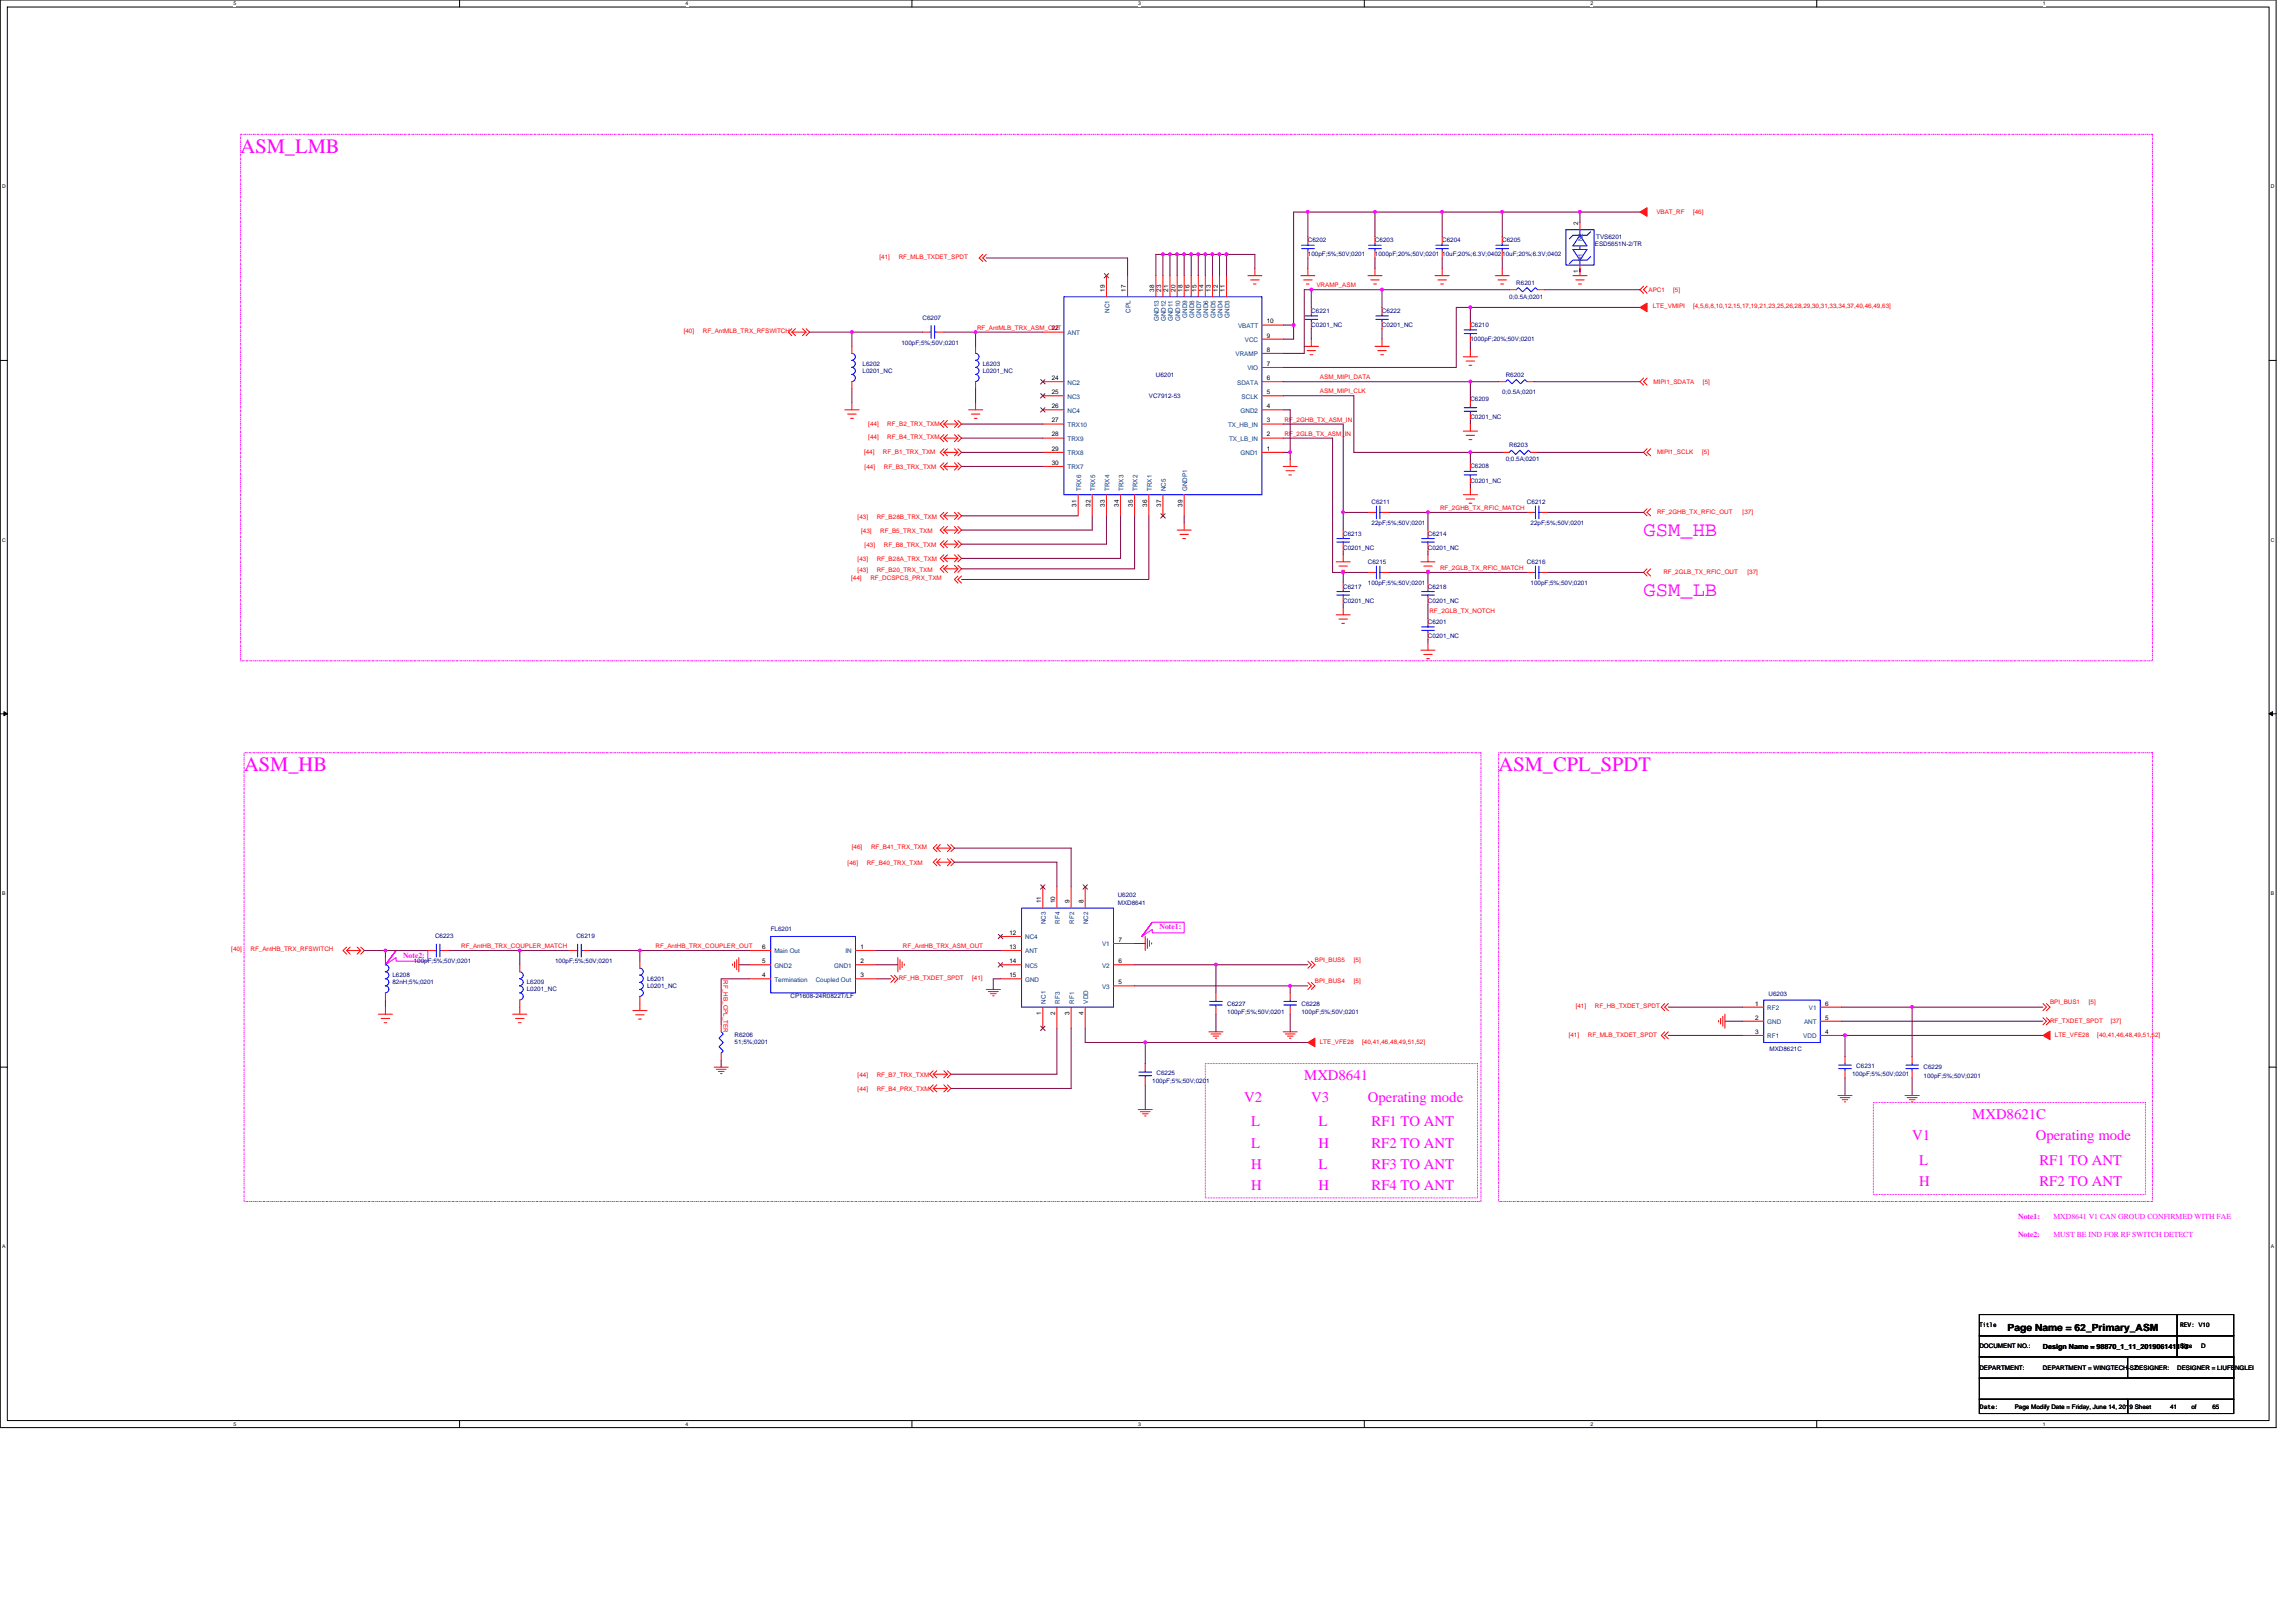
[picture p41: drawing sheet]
<svg xmlns="http://www.w3.org/2000/svg" width="297mm" height="210mm" viewBox="0 0 297 210" stroke-linecap="round" stroke-linejoin="round" font-family="sans-serif">
<defs><g id="words">
<g font-size="2.6" fill="#f0f">
<text x="31.1" y="19.7">ASM_LMB</text>
<text x="212.6" y="69.3">GSM_HB</text>
<text x="212.6" y="77.1">GSM_LB</text>
<text x="31.6" y="99.8">ASM_HB</text>
<text x="193.9" y="99.8">ASM_CPL_SPDT</text>
</g>
<g font-size="1.9" fill="#f0f">
<text x="161" y="142.5">V2</text>
<text x="168.7" y="139.8">MXD8641</text>
<text x="169.6" y="142.5">V3</text>
<text x="177" y="142.5">Operating mode</text>
<text x="161.9" y="148.5">L</text>
<text x="161.9" y="145.7">L</text>
<text x="170.6" y="148.5">H</text>
<text x="170.6" y="145.7">L</text>
<text x="177.4" y="148.5">RF2 TO ANT</text>
<text x="177.4" y="145.7">RF1 TO ANT</text>
<text x="247.4" y="147.6">V1</text>
<text x="255.2" y="144.8">MXD8621C</text>
<text x="263.4" y="147.6">Operating mode</text>
<text x="161.9" y="151.2">H</text>
<text x="161.9" y="154">H</text>
<text x="170.6" y="154">H</text>
<text x="170.6" y="151.2">L</text>
<text x="177.4" y="151.2">RF3 TO ANT</text>
<text x="177.4" y="154">RF4 TO ANT</text>
<text x="248.3" y="150.7">L</text>
<text x="248.3" y="153.5">H</text>
<text x="263.8" y="150.7">RF1 TO ANT</text>
<text x="263.8" y="153.5">RF2 TO ANT</text>
</g>
<text font-size="1.3" x="259.7" y="172.2">Page Name = 62_Primary_ASM</text>
<g font-size="1" fill="#f0f">
<text x="52.2" y="123.9">Note2:</text>
<text x="150" y="120.2">Note1:</text>
<text x="261.1" y="160">Note2:</text>
<text x="261.1" y="157.7">Note1:</text>
<text x="265.7" y="160">MUST BE IND FOR RF SWITCH DETECT</text>
<text x="265.7" y="157.7">MXD8641 V1 CAN GROUD CONFIRMED WITH FAE</text>
</g>
<text font-size=".9" x="264.3" y="174.6">Design Name = 98870_1_11_201906141113</text>
<g font-size=".8">
<text x="204.2" y="29.1" transform="rotate(-90 204.2 29.1)">2</text>
<text x="204.2" y="35.4" transform="rotate(-90 204.2 35.4)">1</text>
<text x="142.9" y="37.8" transform="rotate(-90 142.9 37.8)">19</text>
<text x="145.7" y="37.8" transform="rotate(-90 145.7 37.8)">17</text>
<text x="149.3" y="37.8" transform="rotate(-90 149.3 37.8)">38</text>
<text x="150.2" y="37.8" transform="rotate(-90 150.2 37.8)">23</text>
<text x="151.1" y="37.8" transform="rotate(-90 151.1 37.8)">21</text>
<text x="152.1" y="37.8" transform="rotate(-90 152.1 37.8)">20</text>
<text x="153" y="37.8" transform="rotate(-90 153 37.8)">18</text>
<text x="153.9" y="37.8" transform="rotate(-90 153.9 37.8)">16</text>
<text x="154.8" y="37.8" transform="rotate(-90 154.8 37.8)">15</text>
<text x="155.7" y="37.8" transform="rotate(-90 155.7 37.8)">14</text>
<text x="156.7" y="37.8" transform="rotate(-90 156.7 37.8)">13</text>
<text x="157.6" y="37.8" transform="rotate(-90 157.6 37.8)">12</text>
<text x="158.5" y="37.8" transform="rotate(-90 158.5 37.8)">11</text>
<text x="163.9" y="41.8">10</text>
<text x="136.1" y="42.8">22</text>
<text x="163.9" y="45.5">8</text>
<text x="163.9" y="43.7">9</text>
<text x="163.9" y="47.3">7</text>
<text x="136.1" y="49.2">24</text>
<text x="136.1" y="51">25</text>
<text x="136.1" y="52.8">26</text>
<text x="163.9" y="52.8">4</text>
<text x="163.9" y="49.2">6</text>
<text x="163.9" y="51">5</text>
<text x="136.1" y="54.7">27</text>
<text x="136.1" y="56.5">28</text>
<text x="136.1" y="58.3">29</text>
<text x="163.9" y="58.3">1</text>
<text x="163.9" y="56.5">2</text>
<text x="163.9" y="54.7">3</text>
<text x="136.1" y="60.1">30</text>
<text x="139.3" y="65.5" transform="rotate(-90 139.3 65.5)">31</text>
<text x="141.1" y="65.5" transform="rotate(-90 141.1 65.5)">32</text>
<text x="142.9" y="65.5" transform="rotate(-90 142.9 65.5)">33</text>
<text x="144.8" y="65.5" transform="rotate(-90 144.8 65.5)">34</text>
<text x="146.6" y="65.5" transform="rotate(-90 146.6 65.5)">35</text>
<text x="148.4" y="65.5" transform="rotate(-90 148.4 65.5)">36</text>
<text x="150.2" y="65.5" transform="rotate(-90 150.2 65.5)">37</text>
<text x="153" y="65.5" transform="rotate(-90 153 65.5)">39</text>
<text x="134.7" y="116.9" transform="rotate(-90 134.7 116.9)">11</text>
<text x="136.5" y="116.9" transform="rotate(-90 136.5 116.9)">10</text>
<text x="138.4" y="116.9" transform="rotate(-90 138.4 116.9)">9</text>
<text x="140.2" y="116.9" transform="rotate(-90 140.2 116.9)">8</text>
<text x="98.6" y="124.6">5</text>
<text x="98.6" y="122.8">6</text>
<text x="111.3" y="122.8">1</text>
<text x="111.3" y="124.6">2</text>
<text x="130.6" y="120.9">12</text>
<text x="130.6" y="122.8">13</text>
<text x="130.6" y="124.6">14</text>
<text x="144.7" y="124.6">6</text>
<text x="144.7" y="121.9">7</text>
<text x="98.6" y="126.4">4</text>
<text x="111.3" y="126.4">3</text>
<text x="130.6" y="126.4">15</text>
<text x="134.7" y="131.4" transform="rotate(-90 134.7 131.4)">1</text>
<text x="136.5" y="131.4" transform="rotate(-90 136.5 131.4)">2</text>
<text x="138.4" y="131.4" transform="rotate(-90 138.4 131.4)">3</text>
<text x="140.2" y="131.4" transform="rotate(-90 140.2 131.4)">4</text>
<text x="144.7" y="127.3">5</text>
<text x="227.1" y="130.1">1</text>
<text x="227.1" y="131.9">2</text>
<text x="236.1" y="131.9">5</text>
<text x="236.1" y="130.1">6</text>
<text x="227.1" y="133.8">3</text>
<text x="236.1" y="133.8">4</text>
<text x="256.1" y="171.7">Title</text>
<text x="282" y="171.7">REV: V10</text>
<text x="256.1" y="174.5">DOCUMENT NO.:</text>
<text x="256.1" y="177.2">DEPARTMENT:</text>
<text x="264.3" y="177.2">DEPARTMENT = WINGTECH-SZ</text>
<text x="276.2" y="177.2">DESIGNER:</text>
<text x="281.7" y="177.2">DESIGNER = LIUFENGLEI</text>
<text x="282" y="174.5">Size</text>
<text x="284.8" y="174.5">D</text>
<text x="256.2" y="182.4">Date:</text>
<text x="260.6" y="182.3">Page Modify Date = Friday, June 14, 2019 Sheet</text>
<text x="280.8" y="182.3">41</text>
<text x="283.5" y="182.3">of</text>
<text x="286.2" y="182.3">65</text>
</g>
<g font-size=".8" fill="#f00">
<text x="214.3" y="27.7">VBAT_RF</text>
<text x="219" y="27.7">[46]</text>
<text x="113.8" y="33.5">[41]</text>
<text x="116.3" y="33.5">RF_MLB_TXDET_SPDT</text>
<text x="170.3" y="37.2">VRAMP_ASM</text>
<text x="213.3" y="37.7">APC1</text>
<text x="213.8" y="39.9">LTE_VMIPI</text>
<text x="216.5" y="37.7">[5]</text>
<text x="219" y="39.9">[4,5,6,8,10,12,15,17,19,21,23,25,26,28,29,30,31,33,34,37,40,46,49,63]</text>
<text x="88.5" y="43.1">[40]</text>
<text x="90.9" y="43.1">RF_AntMLB_TRX_RFSWITCH</text>
<text x="126.4" y="42.7">RF_AntMLB_TRX_ASM_OUT</text>
<text x="170.8" y="49.1">ASM_MIPI_DATA</text>
<text x="170.8" y="50.9">ASM_MIPI_CLK</text>
<text x="213.9" y="49.6">MIPI1_SDATA</text>
<text x="220.3" y="49.6">[5]</text>
<text x="111.8" y="58.7">[44]</text>
<text x="112.3" y="55.1">[44]</text>
<text x="112.3" y="56.9">[44]</text>
<text x="114.2" y="58.7">RF_B1_TRX_TXM</text>
<text x="114.8" y="55.1">RF_B2_TRX_TXM</text>
<text x="114.8" y="56.9">RF_B4_TRX_TXM</text>
<text x="166.2" y="54.6">RF_2GHB_TX_ASM_IN</text>
<text x="166.2" y="56.4">RF_2GLB_TX_ASM_IN</text>
<text x="214.4" y="58.8">MIPI1_SCLK</text>
<text x="220.2" y="58.8">[5]</text>
<text x="111.9" y="60.7">[44]</text>
<text x="114.3" y="60.7">RF_B3_TRX_TXM</text>
<text x="186.3" y="66">RF_2GHB_TX_RFIC_MATCH</text>
<text x="111" y="67.1">[43]</text>
<text x="111.4" y="68.9">[43]</text>
<text x="111.9" y="70.8">[43]</text>
<text x="113.4" y="67.1">RF_B28B_TRX_TXM</text>
<text x="113.9" y="68.9">RF_B5_TRX_TXM</text>
<text x="114.3" y="70.8">RF_B8_TRX_TXM</text>
<text x="214.4" y="66.5">RF_2GHB_TX_RFIC_OUT</text>
<text x="225.4" y="66.5">[37]</text>
<text x="110.1" y="75.1">[44]</text>
<text x="111" y="72.6">[43]</text>
<text x="111" y="74">[43]</text>
<text x="112.6" y="75.1">RF_DCSPCS_PRX_TXM</text>
<text x="113.4" y="72.6">RF_B28A_TRX_TXM</text>
<text x="113.4" y="74">RF_B20_TRX_TXM</text>
<text x="186.3" y="73.8">RF_2GLB_TX_RFIC_MATCH</text>
<text x="215.2" y="74.3">RF_2GLB_TX_RFIC_OUT</text>
<text x="226.1" y="74.3">[37]</text>
<text x="184.9" y="79.2">RF_2GLB_TX_NOTCH</text>
<text x="109.7" y="111.9">[46]</text>
<text x="110.2" y="109.8">[46]</text>
<text x="112.1" y="111.9">RF_B40_TRX_TXM</text>
<text x="112.7" y="109.8">RF_B41_TRX_TXM</text>
<text x="29.9" y="123.1">[40]</text>
<text x="32.4" y="123.1">RF_AntHB_TRX_RFSWITCH</text>
<text x="59.7" y="122.7">RF_AntHB_TRX_COUPLER_MATCH</text>
<text x="84.8" y="122.7">RF_AntHB_TRX_COUPLER_OUT</text>
<text x="116.8" y="122.7">RF_AntHB_TRX_ASM_OUT</text>
<text x="170.1" y="124.4">BPI_BUS5</text>
<text x="175.2" y="124.4">[5]</text>
<text x="93.6" y="126.8" transform="rotate(90 93.6 126.8)">RF_HB_CPL_TER</text>
<text x="116.3" y="126.8">RF_HB_TXDET_SPDT</text>
<text x="125.8" y="126.8">[41]</text>
<text x="170.1" y="127.2">BPI_BUS4</text>
<text x="175.2" y="127.2">[5]</text>
<text x="203.9" y="130.5">[41]</text>
<text x="206.3" y="130.5">RF_HB_TXDET_SPDT</text>
<text x="265.2" y="129.9">BPI_BUS1</text>
<text x="270.2" y="129.9">[5]</text>
<text x="170.7" y="135.1">LTE_VFE28</text>
<text x="176.2" y="135.1">[40,41,46,48,49,51,52]</text>
<text x="202.9" y="134.1">[41]</text>
<text x="205.4" y="134.1">RF_MLB_TXDET_SPDT</text>
<text x="265.2" y="132.3">RF_TXDET_SPDT</text>
<text x="265.8" y="134.2">LTE_VFE28</text>
<text x="271.3" y="134.2">[40,41,46,48,49,51,52]</text>
<text x="273.1" y="132.3">[37]</text>
<text x="111" y="141.2">[44]</text>
<text x="111" y="139.3">[44]</text>
<text x="113.4" y="141.2">RF_B4_PRX_TXM</text>
<text x="113.4" y="139.3">RF_B7_TRX_TXM</text>
</g>
<g font-size=".8" fill="#000080">
<text x="169.2" y="31.3">C6202</text>
<text x="169.2" y="33.2">100pF;5%;50V;0201</text>
<text x="177.9" y="31.3">C6203</text>
<text x="177.9" y="33.2">1000pF;20%;50V;0201</text>
<text x="186.6" y="31.3">C6204</text>
<text x="186.6" y="33.2">10uF;20%;6.3V;040210uF;20%;6.3V;0402</text>
<text x="194.3" y="31.3">C6205</text>
<text x="206.3" y="31.8">ESD5651N-2/TR</text>
<text x="206.5" y="30.9">TVS6201</text>
<text x="119.4" y="41.4">C6207</text>
<text x="169.6" y="40.5">C6221</text>
<text x="178.8" y="40.5">C6222</text>
<text x="195.3" y="38.7">0;0.5A;0201</text>
<text x="196.2" y="36.8">R6201</text>
<text x="111.6" y="47.3">L6202</text>
<text x="116.6" y="44.6">100pF;5%;50V;0201</text>
<text x="127.1" y="47.3">L6203</text>
<text x="169.6" y="42.3">C0201_NC</text>
<text x="178.8" y="42.3">C0201_NC</text>
<text x="190.2" y="42.3">C6210</text>
<text x="190.2" y="44.2">1000pF;20%;50V;0201</text>
<text x="111.6" y="48.3">L0201_NC</text>
<text x="127.1" y="48.3">L0201_NC</text>
<text x="148.6" y="51.5">VC7912-53</text>
<text x="149.5" y="48.7">U6201</text>
<text x="190.2" y="51.9">C6209</text>
<text x="194.3" y="51">0;0.5A;0201</text>
<text x="194.8" y="48.7">R6202</text>
<text x="190.2" y="54.2">C0201_NC</text>
<text x="194.8" y="59.7">0;0.5A;0201</text>
<text x="195.3" y="57.9">R6203</text>
<text x="177.4" y="65.2">C6211</text>
<text x="190.2" y="60.6">C6208</text>
<text x="190.2" y="62.4">C0201_NC</text>
<text x="197.5" y="65.2">C6212</text>
<text x="173.8" y="69.3">C6213</text>
<text x="173.8" y="71.1">C0201_NC</text>
<text x="177.4" y="67.9">22pF;5%;50V;0201</text>
<text x="184.7" y="69.3">C6214</text>
<text x="184.7" y="71.1">C0201_NC</text>
<text x="198" y="67.9">22pF;5%;50V;0201</text>
<text x="173.8" y="76.2">C6217</text>
<text x="173.8" y="78">C0201_NC</text>
<text x="177" y="73">C6215</text>
<text x="177" y="75.7">100pF;5%;50V;0201</text>
<text x="184.7" y="76.2">C6218</text>
<text x="184.7" y="78">C0201_NC</text>
<text x="197.5" y="73">C6216</text>
<text x="198" y="75.7">100pF;5%;50V;0201</text>
<text x="184.7" y="80.7">C6201</text>
<text x="184.7" y="82.5">C0201_NC</text>
<text x="144.6" y="116">U6202</text>
<text x="144.6" y="117.1">MXD8641</text>
<text x="53.5" y="124.6">100pF;5%;50V;0201</text>
<text x="56.3" y="121.4">C6223</text>
<text x="71.8" y="124.6">100pF;5%;50V;0201</text>
<text x="74.6" y="121.4">C6219</text>
<text x="99.7" y="120.5">FL6201</text>
<text x="50.8" y="126.4">L6208</text>
<text x="50.8" y="127.4">82nH;5%;0201</text>
<text x="68.2" y="127.4">L6209</text>
<text x="68.2" y="128.3">L0201_NC</text>
<text x="83.7" y="126.9">L6201</text>
<text x="83.7" y="127.8">L0201_NC</text>
<text x="102.3" y="129.2">CP1608-24R0822T/LF</text>
<text x="158.8" y="130.1">C6227</text>
<text x="158.8" y="131.2">100pF;5%;50V;0201</text>
<text x="168.4" y="130.1">C6228</text>
<text x="168.4" y="131.2">100pF;5%;50V;0201</text>
<text x="228.8" y="128.8">U6203</text>
<text x="95" y="134.2">R6206</text>
<text x="95" y="135">51;5%;0201</text>
<text x="228.9" y="136">MXD8621C</text>
<text x="149.1" y="140.2">100pF;5%;50V;0201</text>
<text x="149.6" y="139.1">C6225</text>
<text x="239.6" y="139.3">100pF;5%;50V;0201</text>
<text x="240.2" y="138.2">C6231</text>
<text x="248.9" y="138.3">C6229</text>
<text x="248.9" y="139.4">100pF;5%;50V;0201</text>
</g>
<g font-size=".8" fill="#004080">
<text x="204.8" y="33.8" transform="rotate(-90 204.8 33.8)">N1</text>
<text x="204.8" y="31.2" transform="rotate(-90 204.8 31.2)">N2</text>
<text x="143.5" y="40.5" transform="rotate(-90 143.5 40.5)">NC1</text>
<text x="146.3" y="40.4" transform="rotate(-90 146.3 40.4)">CPL</text>
<text x="149.9" y="41.6" transform="rotate(-90 149.9 41.6)">GND13</text>
<text x="150.8" y="41.6" transform="rotate(-90 150.8 41.6)">GND12</text>
<text x="151.7" y="41.6" transform="rotate(-90 151.7 41.6)">GND11</text>
<text x="152.7" y="41.6" transform="rotate(-90 152.7 41.6)">GND10</text>
<text x="153.6" y="41.1" transform="rotate(-90 153.6 41.1)">GND9</text>
<text x="154.5" y="41.1" transform="rotate(-90 154.5 41.1)">GND8</text>
<text x="155.4" y="41.1" transform="rotate(-90 155.4 41.1)">GND7</text>
<text x="156.3" y="41.1" transform="rotate(-90 156.3 41.1)">GND6</text>
<text x="157.2" y="41.1" transform="rotate(-90 157.2 41.1)">GND5</text>
<text x="158.2" y="41.1" transform="rotate(-90 158.2 41.1)">GND4</text>
<text x="159.1" y="41.1" transform="rotate(-90 159.1 41.1)">GND3</text>
<text x="138.1" y="43.3">ANT</text>
<text x="159.8" y="46.1">VRAMP</text>
<text x="160.2" y="42.4">VBATT</text>
<text x="161.1" y="44.3">VCC</text>
<text x="161.4" y="47.9">VIO</text>
<text x="138.1" y="49.8">NC2</text>
<text x="138.1" y="51.6">NC3</text>
<text x="138.1" y="53.4">NC4</text>
<text x="160.1" y="49.8">SDATA</text>
<text x="160.5" y="53.4">GND2</text>
<text x="160.6" y="51.6">SCLK</text>
<text x="138.1" y="55.2">TRX10</text>
<text x="138.1" y="57.1">TRX9</text>
<text x="138.1" y="58.9">TRX8</text>
<text x="158.9" y="55.2">TX_HB_IN</text>
<text x="159" y="57.1">TX_LB_IN</text>
<text x="160.5" y="58.9">GND1</text>
<text x="138.1" y="60.7">TRX7</text>
<text x="139.9" y="63.5" transform="rotate(-90 139.9 63.5)">TRX6</text>
<text x="141.7" y="63.5" transform="rotate(-90 141.7 63.5)">TRX5</text>
<text x="143.5" y="63.5" transform="rotate(-90 143.5 63.5)">TRX4</text>
<text x="145.3" y="63.5" transform="rotate(-90 145.3 63.5)">TRX3</text>
<text x="147.2" y="63.5" transform="rotate(-90 147.2 63.5)">TRX2</text>
<text x="149" y="63.5" transform="rotate(-90 149 63.5)">TRX1</text>
<text x="150.8" y="63.5" transform="rotate(-90 150.8 63.5)">NC5</text>
<text x="153.6" y="63.5" transform="rotate(-90 153.6 63.5)">GNDP1</text>
<text x="135.3" y="119.6" transform="rotate(-90 135.3 119.6)">NC3</text>
<text x="137.1" y="119.5" transform="rotate(-90 137.1 119.5)">RF4</text>
<text x="139" y="119.5" transform="rotate(-90 139 119.5)">RF2</text>
<text x="140.8" y="119.6" transform="rotate(-90 140.8 119.6)">NC2</text>
<text x="100.2" y="125.2">GND2</text>
<text x="100.2" y="123.4">Main Out</text>
<text x="107.9" y="125.2">GND1</text>
<text x="109.4" y="123.4">IN</text>
<text x="132.6" y="121.5">NC4</text>
<text x="132.6" y="123.4">ANT</text>
<text x="132.6" y="125.2">NC5</text>
<text x="142.6" y="125.2">V2</text>
<text x="142.6" y="122.4">V1</text>
<text x="100.2" y="127">Termination</text>
<text x="105.5" y="127">Coupled Out</text>
<text x="132.6" y="127">GND</text>
<text x="135.3" y="129.8" transform="rotate(-90 135.3 129.8)">NC1</text>
<text x="137.1" y="129.8" transform="rotate(-90 137.1 129.8)">RF3</text>
<text x="139" y="129.8" transform="rotate(-90 139 129.8)">RF1</text>
<text x="140.8" y="129.8" transform="rotate(-90 140.8 129.8)">VDD</text>
<text x="142.6" y="127.9">V3</text>
<text x="228.6" y="130.7">RF2</text>
<text x="234" y="130.7">V1</text>
<text x="228.6" y="132.5">GND</text>
<text x="228.6" y="134.3">RF1</text>
<text x="233.3" y="134.3">VDD</text>
<text x="233.4" y="132.5">ANT</text>
</g>
<g font-size=".7">
<text x="30.2" y=".7">5</text>
<text x="88.7" y=".7">4</text>
<text x="147.2" y=".7">3</text>
<text x="205.8" y=".7">2</text>
<text x="264.3" y=".7">1</text>
<text x=".3" y="24.4">D</text>
<text x="293.8" y="24.4">D</text>
<text x=".3" y="70.1">C</text>
<text x="293.8" y="70.1">C</text>
<text x=".3" y="115.8">B</text>
<text x="293.8" y="115.8">B</text>
<text x=".3" y="161.5">A</text>
<text x="293.8" y="161.5">A</text>
<text x="30.2" y="184.5">5</text>
<text x="88.7" y="184.5">4</text>
<text x="147.2" y="184.5">3</text>
<text x="205.8" y="184.5">2</text>
<text x="264.3" y="184.5">1</text>
</g>
</g></defs>
<path d="M0 0h294.5v184.7h-294.5zM.9 .9h292.7v182.9h-292.7z" fill="none" stroke="#000" stroke-width=".13"/>
<g fill="#fff">
<path d="M30.2 .1h.4v.7h-.4z"/>
<path d="M30.2 183.9h.4v.7h-.4z"/>
</g>
<path d="M59.5 0v.9M59.5 183.8v.9" fill="none" stroke="#000" stroke-width=".13"/>
<g fill="#fff">
<path d="M88.7 .1h.4v.7h-.4z"/>
<path d="M88.7 183.9h.4v.7h-.4z"/>
</g>
<path d="M118 0v.9M118 183.8v.9" fill="none" stroke="#000" stroke-width=".13"/>
<g fill="#fff">
<path d="M147.2 .1h.4v.7h-.4z"/>
<path d="M147.2 183.9h.4v.7h-.4z"/>
</g>
<path d="M176.5 0v.9M176.5 183.8v.9" fill="none" stroke="#000" stroke-width=".13"/>
<g fill="#fff">
<path d="M205.8 .1h.3v.7h-.3z"/>
<path d="M205.8 183.9h.3v.7h-.3z"/>
</g>
<path d="M235 0v.9M235 183.8v.9" fill="none" stroke="#000" stroke-width=".13"/>
<g fill="#fff">
<path d="M264.3 .1h.3v.7h-.3z"/>
<path d="M264.3 183.9h.3v.7h-.3z"/>
<path d="M.3 23.8h.4v.7h-.4z"/>
<path d="M293.8 23.8h.5v.7h-.5z"/>
<path d="M.3 69.5h.4v.7h-.4z"/>
<path d="M293.8 69.5h.5v.7h-.5z"/>
</g>
<path d="M0 46.6h.9M293.6 46.6h.9" fill="none" stroke="#000" stroke-width=".13"/>
<g fill="#fff">
<path d="M.3 115.2h.4v.8h-.4z"/>
<path d="M293.8 115.2h.4v.8h-.4z"/>
</g>
<path d="M0 92.4h.9M293.6 92.4h.9" fill="none" stroke="#000" stroke-width=".13"/>
<path d="M.5 92.1l.4 .3-.4 .2zM293.6 92.4l.4-.3v.5z" fill="#000" stroke="#000" stroke-width=".13"/>
<g fill="#fff">
<path d="M.3 160.9h.4v.8h-.4z"/>
<path d="M293.8 160.9h.4v.8h-.4z"/>
</g>
<path d="M0 138.1h.9M293.6 138.1h.9M256.1 170.1h25.6v2.7h-25.6zM256.1 172.8h25.6v2.8h-25.6zM256.1 178.3h32.9v2.7h-32.9zM256.1 175.6h32.9v2.7h-32.9zM275.3 175.6h13.7v2.7h-13.7zM281.7 170.1h7.3v2.7h-7.3zM281.7 172.8h7.3v2.8h-7.3zM256.1 181h19.2v1.9h-19.2zM275.3 181h13.7v1.9h-13.7z" fill="none" stroke="#000" stroke-width=".13"/>
<path d="M31.1 17.4h247.4v68.1h-247.4zM31.6 97.4h160v58h-160zM193.9 97.4h84.6v58h-84.6z" fill="none" stroke="#f0f" stroke-width=".13" stroke-dasharray=".2 .2 0 .2"/>
<path d="M149.1 119.3h4.1v1.4h-4.1v-.5l-1.4 1zM51.2 123h4.1v1.4h-4.1v-.5l-1.3 .9zM155.9 137.6h35.3v17.4h-35.3zM242.4 142.6h35.2v11.9h-35.2z" fill="none" stroke="#f0f" stroke-width=".13"/>
<g fill="none" stroke="#f00" stroke-width=".13">
<path d="M127.1 32.9l-.4 .5 .4 .4M127.6 32.9l-.5 .5 .5 .4M143.1 35.7v2.7M145.9 35.7v2.7M149.5 35.7v2.7M150.4 35.7v2.7M151.4 35.7v2.7M152.3 35.7v2.7M153.2 35.7v2.7M154.1 35.7v2.7M155 35.7v2.7M155.9 35.7v2.7"/>
<path d="M156.9 35.7v2.7M157.8 35.7v2.7M158.7 35.7v2.7M161.4 35.7h1.9M161.8 36.2h1.1M162.2 36.7h.3M162.3 34.7v1M168.3 35.7h1.8M168.7 36.2h1.1M169 36.7h.4M169.2 34.7v1M169.2 30.6v.9"/>
<path d="M169.2 32.4v1M169.6 39.8v.9M177 35.7h1.8M177.3 36.2h1.1M177.7 36.7h.4M177.9 30.6v.9M177.9 32.4v1M177.9 34.7v1M178.8 39.8v.9M185.6 35.7h1.9M186 36.2h1.1M186.4 36.7h.4"/>
<path d="M186.6 34.7v1M186.6 30.6v.9M186.6 32.4v1M193.4 35.7h1.9M193.8 36.2h1.1M194.2 36.7h.3M194.3 34.7v1M194.3 30.6v.9M194.3 32.4v1M195.3 37.5h.9M198.9 37.5h.9M203.5 35.7h1.8"/>
<path d="M203.9 36.2h1.1M204.2 36.7h.4M204.4 34.7v1M204.4 34.3v.9M204.4 28.8v.9M212.6 37l-.4 .5 .4 .5M213.1 37l-.5 .5 .5 .5M102.4 43l.5 .4M102.4 43h1.9M102.4 42.5l-.4 .5 .4 .4M102.9 42.5l-.5 .5M103.8 42.5l.5 .5"/>
<path d="M104.3 43l-.5 .4M104.3 42.5l.4 .5-.4 .4M109.3 53h1.8M109.7 53.6h1.1M110 54.1h.4M110.2 52.1v.9M110.2 44.8v.9M110.2 49.4v.9M119.4 43h.9M121.2 43h.9M122.1 59.9l-.5 .4 .5 .5M122.1 54.4l-.5 .5 .5 .4"/>
<path d="M122.1 56.2l-.5 .5 .5 .4M122.1 58.1l-.5 .4 .5 .5M122.1 54.9l.5 .4M122.1 54.9h1.8M122.1 56.7l.5 .4M122.1 56.7h1.8M122.1 58.5l.5 .5M122.1 58.5h1.8M122.6 59.9l-.5 .4M122.6 54.4l-.5 .5M122.6 56.2l-.5 .5M122.6 58.1l-.5 .4"/>
<path d="M123.5 59.9l.4 .4M123.5 54.4l.4 .5M123.5 56.2l.4 .5M123.5 58.1l.4 .4M123.9 54.9l-.4 .4M123.9 56.7l-.4 .4M123.9 58.5l-.4 .5M123.9 59.9l.5 .4-.5 .5M123.9 54.4l.5 .5-.5 .4M123.9 56.2l.5 .5-.5 .4M123.9 58.1l.5 .4-.5 .5M125.3 53h1.8"/>
<path d="M125.7 53.6h1.1M126 54.1h.4M126.2 52.1v.9M126.2 44.8v.9M126.2 49.4v.9M134.9 43h2.7M134.9 49.4h2.7M134.9 51.2h2.7M134.9 53h2.7M134.9 54.9h2.7M134.9 56.7h2.7M134.9 58.5h2.7"/>
<path d="M163.3 58.5h2.7M163.3 56.7h2.7M163.3 54.9h2.7M163.3 53h2.7M163.3 51.2h2.7M163.3 49.4h2.7M163.3 47.5h2.7M163.3 45.7h2.7M163.3 43.9h2.7M163.3 42.1h2.7M166.9 59.4v.9M168.7 44.8h1.9"/>
<path d="M169.1 45.4h1.1M169.5 45.9h.3M169.6 43.9v.9M169.6 41.6v.9M177.9 44.8h1.8M178.2 45.4h1.1M178.6 45.9h.4M178.8 41.6v.9M178.8 43.9v.9M189.3 46.2h1.9M189.3 55.8h1.9M189.7 56.3h1.1"/>
<path d="M189.7 46.7h1.1M190.1 56.9h.3M190.1 47.3h.3M190.2 45.3v.9M190.2 54.9v.9M190.2 41.6v.9M190.2 43.4v.9M190.2 59.9v.9M190.2 51.7v.9M190.2 53.5v.9M193.9 49.4h.9M194.3 58.5h1"/>
<path d="M197.5 49.4h1M198 58.5h.9M212.6 48.9l-.4 .5 .4 .4M213.1 48.9l-.5 .5 .5 .4M213.1 58.1l-.5 .4 .5 .5M213.5 58.1l-.4 .4 .4 .5M122.1 66.3l-.5 .4 .5 .5M122.1 68.1l-.5 .5 .5 .4M122.1 71.8l-.5 .4 .5 .5M122.1 73.2l-.5 .4 .5 .5M122.1 70l-.5 .4 .5 .5M122.1 66.7l.5 .5"/>
<path d="M122.1 66.7h1.8M122.1 68.6l.5 .4M122.1 68.6h1.8M122.1 72.2l.5 .5M122.1 72.2h1.8M122.1 73.6l.5 .5M122.1 73.6h1.8M122.1 70.4l.5 .5M122.1 70.4h1.8M122.1 60.3l.5 .5M122.1 60.3h1.8M122.6 66.3l-.5 .4"/>
<path d="M122.6 68.1l-.5 .5M122.6 71.8l-.5 .4M122.6 73.2l-.5 .4M122.6 70l-.5 .4M123.5 66.3l.4 .4M123.5 68.1l.4 .5M123.5 71.8l.4 .4M123.5 73.2l.4 .4M123.5 70l.4 .4M123.9 66.7l-.4 .5M123.9 68.6l-.4 .4M123.9 72.2l-.4 .5"/>
<path d="M123.9 73.6l-.4 .5M123.9 70.4l-.4 .5M123.9 60.3l-.4 .5M123.9 66.3l.5 .4-.5 .5M123.9 68.1l.5 .5-.5 .4M123.9 71.8l.5 .4-.5 .5M123.9 73.2l.5 .4-.5 .5M123.9 70l.5 .4-.5 .5M123.9 74.5l-.4 .5 .4 .4M124.4 74.5l-.5 .5 .5 .4M134.9 60.3h2.7M139.5 64v2.7"/>
<path d="M141.3 64v2.7M143.1 64v2.7M145 64v2.7M146.8 64v2.7M148.6 64v2.7M150.4 64v2.7M152.3 68.6h1.8M152.7 69.1h1.1M153 69.7h.4M153.2 67.7v.9M153.2 64v2.7M166 60.3h1.8"/>
<path d="M166.4 60.9h1.1M166.7 61.4h.4M172.9 72.7h1.8M172.9 79.5h1.8M173.2 73.2h1.1M173.6 73.8h.3M173.8 71.8v.9M173.8 78.6v.9M173.8 75.4v.9M173.8 77.3v.9M173.8 68.6v.9M173.8 70.4v.9"/>
<path d="M177 66.3h.9M177 74.1h.9M178.8 66.3h.9M178.8 74.1h.9M183.8 72.7h1.8M184.2 73.2h1.1M184.6 73.8h.3M184.7 71.8v.9M184.7 75.4v.9M184.7 77.3v.9M184.7 68.6v.9M184.7 70.4v.9"/>
<path d="M189.3 64h1.9M189.7 64.6h1.1M190.1 65.1h.3M190.2 63.1v.9M190.2 61.7v.9M197.5 74.1h1M197.5 66.3h1M199.4 74.1h.9M199.4 66.3h.9M213.1 65.8l-.5 .5 .5 .4M213.1 73.6l-.5 .5 .5 .4M213.5 65.8l-.4 .5 .4 .4"/>
<path d="M213.5 73.6l-.4 .5 .4 .4M173.2 80.1h1.1M173.6 80.6h.3M183.8 84.1h1.8M184.2 84.7h1.1M184.6 85.2h.3M184.7 83.2v.9M184.7 80v.9M184.7 81.8v.9M121.2 109.3l-.5 .4 .5 .5M121.2 111.1l-.5 .4 .5 .5M121.2 109.7l.4 .5"/>
<path d="M121.2 109.7h1.8M121.2 111.5l.4 .5M121.2 111.5h1.8M121.6 109.3l-.4 .4M121.6 111.1l-.4 .4M122.6 109.3l.4 .4M122.6 111.1l.4 .4M123 109.7l-.4 .5M123 111.5l-.4 .5M123 109.3l.5 .4-.5 .5M123 111.1l.5 .4-.5 .5M134.9 114.7v2.8"/>
<path d="M136.7 114.7v2.8M138.6 114.7v2.8M140.4 114.7v2.8M44.8 123l.5 .4M44.8 123h1.9M44.8 122.5l-.4 .5 .4 .4M45.3 122.5l-.5 .5M46.2 122.5l.5 .5M46.7 122.5l.4 .5-.4 .4M46.7 123l-.5 .4M49 131.2h1.8M49.3 131.8h1.1"/>
<path d="M49.7 132.3h.4M49.9 130.3v.9M49.9 123.9v.9M49.9 128.5v.9M55.3 123h1M57.2 123h.9M66.3 131.2h1.9M66.7 131.8h1.1M67.1 132.3h.3M67.2 129.4v1.8M67.2 124.8v.9M73.6 123h1"/>
<path d="M75.5 123h.9M81.9 130.7h1.8M82.2 131.3h1.1M82.6 131.8h.4M82.8 128.9v1.8M82.8 124.4v.9M92.4 138.1h1.8M92.7 138.3h1.2M92.9 138.6h.8M93.2 138.9h.2M93.3 132.6v.9M93.3 136.2v1"/>
<path d="M94.8 124.7v.2M95 124.4v.8M95.3 124.2v1.3M95.6 123.9v1.8M97 126.6h2.7M97 124.8h2.7M97 123h2.7M110.7 126.6h2.7M110.7 124.8h2.7M110.7 123h2.7M115.2 126.2l.5 .4-.5 .5M115.7 126.2l.5 .4-.5 .5"/>
<path d="M116.2 123.9v1.8M116.4 124.2v1.3M116.7 124.4v.8M117 124.7v.2M120.7 139l.5 .4M120.7 139h1.9M120.7 138.5l-.4 .5 .4 .4M121.2 138.5l-.5 .5M122.1 138.5l.5 .5M122.6 139l-.5 .4M122.6 138.5l.4 .5-.4 .4M127.6 128h1.8"/>
<path d="M127.9 128.3h1.3M128.1 128.6h.8M128.4 128.8h.2M129.4 121.2h2.8M129.4 123h2.8M129.4 124.8h2.8M129.4 126.6h2.8M134.9 130.3v2.7M136.7 130.3v2.7M138.6 130.3v2.7M140.4 130.3v2.7M144.1 127.6h2.7"/>
<path d="M144.1 124.8h2.7M144.1 122.1h2.7M148.2 121.2v1.8M148.2 137.6v.9M148.2 139.4v1M148.4 121.4v1.3M148.7 121.7v.7M149 122v.2M156.4 133.5h1.8M156.7 133.8h1.2M156.9 134h.8M157.2 134.3h.2"/>
<path d="M157.3 128.5v.9M157.3 130.3v.9M166 133.5h1.8M166.3 133.8h1.3M166.6 134h.7M166.8 134.3h.2M166.9 128.5v.9M166.9 130.3v.9M169.2 124.4l.4 .4-.4 .5M169.2 127.1l.4 .5-.4 .4M169.6 124.4l.5 .4-.5 .5M169.6 127.1l.5 .5-.5 .4"/>
<path d="M215.4 129.8l-.5 .5 .5 .4M215.4 133.5l-.5 .5 .5 .4M215.8 129.8l-.4 .5 .4 .4M215.8 133.5l-.4 .5 .4 .4M222.3 132v.2M222.6 131.8v.7M222.9 131.5v1.3M223.2 131.2v1.8M225.4 130.3h2.8M225.4 132.1h2.8M225.4 134h2.8M235.5 134h2.7"/>
<path d="M235.5 132.1h2.7M235.5 130.3h2.7M238.7 136.7v.9M238.7 138.5v.9M247.4 136.7v.9M247.4 138.5v.9M264.3 129.8l.4 .5-.4 .4M264.3 131.7l.4 .4-.4 .5M264.7 129.8l.5 .5-.5 .4M264.7 131.7l.5 .4-.5 .5M120.7 140.8l.5 .5M120.7 140.8h1.9"/>
<path d="M120.7 140.4l-.4 .4 .4 .5M121.2 140.4l-.5 .4M122.1 140.4l.5 .4M122.6 140.8l-.5 .5M122.6 140.4l.4 .4-.4 .5M147.3 143.6h1.8M147.5 143.8h1.3M147.8 144.1h.7M148.1 144.4h.2M237.8 141.7h1.8M238.1 142h1.2M238.3 142.3h.8"/>
<path d="M238.6 142.6h.2M246.5 141.7h1.8M246.7 142h1.3M247 142.3h.8M247.3 142.6h.2"/>
</g>
<g fill="#f00" stroke="#f00" stroke-width=".13">
<path d="M212.2 27.4l.9-.5v1.1z"/>
<path d="M212.2 39.8l.9-.6v1.1z"/>
<path d="M264.3 134l.9-.6v1.1z"/>
<path d="M169.2 134.9l.9-.6v1.1z"/>
</g>
<g fill="none" stroke="#00f" stroke-width=".13">
<path d="M137.6 38.4h25.7v25.6h-25.7zM168.4 32.2h1.6M168.4 31.7h1.6M169.2 31.5v.2M169.2 32.2v.2M177.1 32.2h1.6M177.1 31.7h1.6M177.9 31.5v.2M177.9 32.2v.2M185.8 32.2h1.6M185.8 31.7h1.6M186.6 31.5v.2"/>
<path d="M186.6 32.2v.2M193.5 32.2h1.7M193.5 31.7h1.7M194.3 31.5v.2M194.3 32.2v.2M196.2 37.5l.2-.3 .6 .6 .5-.6 .6 .6 .5-.6 .3 .3M202.6 29.7h3.6v4.6h-3.6zM204.4 30.4l.9 1.4h-1.8zM204.4 29.7v.7M204.4 31.8v.5M204.4 33.7l-.9-1.4h1.8l-.9 1.4v.6M205.8 30l-.5 .4h-1.8l-.5 .5"/>
<path d="M205.8 33.2l-.5 .5h-1.8l-.5 .4M110.2 45.7a.44 .44 0 0 1 .5 .5 .44 .44 0 0 1-.5 .4M110.2 46.6a.44 .44 0 0 1 .5 .5 .44 .44 0 0 1-.5 .4M110.2 47.5a.44 .44 0 0 1 .5 .5 .44 .44 0 0 1-.5 .4M110.2 48.5a.46 .46 0 0 1 .5 .4 .46 .46 0 0 1-.5 .5M120.3 43h.2M120.5 42.1v1.7M120.9 43h.3M120.9 42.1v1.7M126.2 45.7a.44 .44 0 0 1 .5 .5 .44 .44 0 0 1-.5 .4M126.2 46.6a.44 .44 0 0 1 .5 .5 .44 .44 0 0 1-.5 .4M126.2 47.5a.44 .44 0 0 1 .5 .5 .44 .44 0 0 1-.5 .4"/>
<path d="M126.2 48.5a.46 .46 0 0 1 .5 .4 .46 .46 0 0 1-.5 .5M168.8 41.3h1.7M168.8 40.9h1.7M169.6 40.7v.2M169.6 41.3v.3M178 41.3h1.6M178 40.9h1.6M178.8 40.7v.2M178.8 41.3v.3M189.4 43.2h1.6M189.4 42.7h1.6M189.4 53.2h1.6"/>
<path d="M189.4 52.7h1.6M190.2 42.5v.2M190.2 43.2v.2M190.2 52.6v.1M190.2 53.2v.3M194.8 49.4l.3-.3 .5 .6 .6-.6 .5 .6 .6-.6 .2 .3M195.3 58.5l.2-.2 .6 .5 .5-.5 .6 .5 .5-.5 .3 .2M172.9 77h1.7M172.9 76.5h1.7M172.9 70.1h1.7M172.9 69.7h1.7M173.8 76.3v.2"/>
<path d="M173.8 77v.3M173.8 69.5v.2M173.8 70.1v.3M177.9 66.3h.2M177.9 74.1h.2M178.1 65.5v1.6M178.1 73.2v1.7M178.5 66.3h.3M178.5 74.1h.3M178.5 65.5v1.6M178.5 73.2v1.7M183.9 77h1.7"/>
<path d="M183.9 76.5h1.7M183.9 70.1h1.7M183.9 69.7h1.7M184.7 76.3v.2M184.7 77v.3M184.7 69.5v.2M184.7 70.1v.3M189.4 61.4h1.6M189.4 61h1.6M190.2 60.8v.2M190.2 61.4v.3M198.5 74.1h.1"/>
<path d="M198.5 66.3h.1M198.6 73.2v1.7M198.6 65.5v1.6M199.1 74.1h.3M199.1 66.3h.3M199.1 73.2v1.7M199.1 65.5v1.6M183.9 81.6h1.7M183.9 81.1h1.7M184.7 80.9v.2M184.7 81.6v.2M132.2 117.5h11.9v12.8h-11.9z"/>
<path d="M49.8 124.8a.44 .44 0 0 1 .5 .5 .44 .44 0 0 1-.5 .4 .46 .46 0 0 1 .5 .5 .46 .46 0 0 1-.5 .4M49.8 126.6a.44 .44 0 0 1 .5 .5 .44 .44 0 0 1-.5 .4M49.8 127.6a.44 .44 0 0 1 .5 .4 .44 .44 0 0 1-.5 .4M56.3 123h.1M56.4 122.2v1.6M56.9 123h.3M56.9 122.2v1.6M67.2 125.7a.44 .44 0 0 1 .5 .5 .44 .44 0 0 1-.5 .4M67.2 126.6a.44 .44 0 0 1 .5 .5 .44 .44 0 0 1-.5 .4M67.2 127.6a.44 .44 0 0 1 .5 .4 .44 .44 0 0 1-.5 .4M67.2 128.5a.46 .46 0 0 1 .5 .4 .46 .46 0 0 1-.5 .5M74.6 123h.1"/>
<path d="M74.7 122.2v1.6M75.2 123h.3M75.2 122.2v1.6M82.8 125.3a.44 .44 0 0 1 .4 .4 .44 .44 0 0 1-.4 .5M82.8 126.2a.46 .46 0 0 1 .4 .4 .46 .46 0 0 1-.4 .5M82.8 127.1a.44 .44 0 0 1 .4 .5 .44 .44 0 0 1-.4 .4M82.8 128a.44 .44 0 0 1 .4 .5 .44 .44 0 0 1-.4 .4M93.3 133.5l.3 .3-.6 .5 .6 .6-.6 .5 .6 .6-.3 .2M99.7 121.2h11v7.3h-11zM147.3 139.2h1.7M147.3 138.7h1.7M148.2 138.5v.2"/>
<path d="M148.2 139.2v.2M156.5 130h1.6M156.5 129.6h1.6M157.3 129.4v.2M157.3 130v.3M166.1 130h1.6M166.1 129.6h1.6M166.9 129.4v.2M166.9 130v.3M228.2 129.4h7.3v5.5h-7.3zM237.9 138.3h1.6M237.9 137.8h1.6"/>
<path d="M238.7 137.6v.2M238.7 138.3v.2M246.6 138.3h1.6M246.6 137.8h1.6M247.4 137.6v.2M247.4 138.3v.2"/>
</g>
<g fill="none" stroke="#804000" stroke-width=".13">
<path d="M142.9 35.4l.5 .6M143.4 35.4l-.5 .6M134.6 49.1l.6 .6M134.6 50.9l.6 .6M134.6 52.7l.6 .6M135.2 49.1l-.6 .6M135.2 50.9l-.6 .6M135.2 52.7l-.6 .6M150.2 66.5l.5 .5M150.7 66.5l-.5 .5M134.6 114.5l.6 .5M135.2 114.5l-.6 .5"/>
<path d="M140.1 114.5l.6 .5M140.7 114.5l-.6 .5M129.2 120.9l.5 .6M129.2 124.5l.5 .6M129.7 120.9l-.6 .6M129.7 124.5l-.6 .6M134.6 132.8l.6 .5M135.2 132.8l-.6 .5"/>
</g>
<g fill="none" stroke="#800040" stroke-width=".13">
<path d="M127.6 33.4h18.3v2.3M150.4 32.9h1M150.4 32.9h-.9v2.8M150.4 32.9v2.8M151.4 32.9v2.8M151.4 32.9h.9M152.3 32.9h.9M152.3 32.9v2.8M153.2 32.9v2.8M153.2 32.9h.9M154.1 32.9h.9M154.1 32.9v2.8"/>
<path d="M155 32.9h.9M155 32.9v2.8M155.9 32.9v2.8M155.9 32.9h1M156.9 32.9h.9M156.9 32.9v2.8M157.8 32.9v2.8M157.8 32.9h.9M158.7 32.9v2.8M158.7 32.9h3.6v1.8M169.2 27.4h8.7M169.2 27.4h-1.8v14.7"/>
<path d="M169.2 27.4v3.2M169.2 33.4v1.3M169.6 37.5h-.9v8.2h-2.7M169.6 37.5v2.3M169.6 37.5h9.2M177.9 27.4v3.2M177.9 33.4v1.3M177.9 27.4h8.7M178.8 37.5v2.3M178.8 37.5h16.5M186.6 27.4v3.2M186.6 33.4v1.3"/>
<path d="M186.6 27.4h7.7M190.2 39.8h-1.8v7.7h-22.4M190.2 39.8v1.8M190.2 39.8h22M194.3 27.4v3.2M194.3 27.4h10.1M194.3 33.4v1.3M199.8 37.5h12.4M204.4 27.4v1.4M204.4 34.7v.5M204.4 27.4h7.8M104.7 43h5.5"/>
<path d="M110.2 50.3v1.8M110.2 43h9.2M110.2 43v1.8M122.1 43h4.1M124.4 54.9h10.5M124.4 56.7h10.5M124.4 58.5h10.5M126.2 50.3v1.8M126.2 43v1.8M126.2 43h8.7M166 58.5h.9M166 53h.9v5.5"/>
<path d="M166 51.2h9.2v7.3h15M166 49.4h24.2M166 54.9h7.8v11.4M166 56.7h6.4v17.4h1.4M166 42.1h1.4M166.9 58.5v.9M167.4 42.1v1.8h-1.4M169.6 42.5v1.4M178.8 42.5v1.4M190.2 44.3v1M190.2 49.4v2.3M190.2 58.5v1.4"/>
<path d="M190.2 54.4v.5M190.2 49.4h3.7M190.2 58.5h4.1M198.5 49.4h13.7M198.9 58.5h13.7M124.4 66.7h15.1M124.4 60.3h10.5M141.3 66.7v1.9h-16.9M143.1 66.7v3.7h-18.7M145 66.7v5.5h-20.6M146.8 66.7v6.9h-22.4M148.6 66.7v8.3h-24.2"/>
<path d="M153.2 66.7v1M173.8 78.2v.4M173.8 66.3h3.2M173.8 74.1h3.2M173.8 66.3v2.3M173.8 71.3v.5M173.8 74.1v1.3M179.7 66.3h5M179.7 74.1h5M184.7 78.2v1.8M184.7 66.3h12.8M184.7 74.1h12.8"/>
<path d="M184.7 71.3v.5M184.7 66.3v2.3M184.7 74.1v1.3M190.2 62.6v.5M200.3 66.3h12.3M200.3 74.1h12.3M184.7 82.7v.5M123.5 111.5h13.2v3.2M123.5 109.7h15.1v5M47.1 123h2.8M49.9 123v.9M49.9 129.4v.9"/>
<path d="M49.9 123h5.4M58.1 123h9.1M67.2 123h6.4M67.2 123v1.8M76.4 123h6.4M93.3 137.2v.9M95.6 124.8h1.4M97 123h-14.2v1.4M97 126.6h-3.7v6M113.4 123h16M113.4 124.8h2.8M113.4 126.6h1.8"/>
<path d="M129.4 126.6h-.9v1.4M136.7 133v6h-13.7M138.6 133v7.8h-15.6M140.4 133v1.9h7.8M146.8 122.1h1.4M146.8 127.6h20.1M146.8 124.8h10.5M148.2 134.9v2.7M148.2 134.9h21M157.3 124.8h11.9M157.3 124.8v3.7M157.3 131.2v2.3"/>
<path d="M166.9 127.6v.9M166.9 131.2v2.3M166.9 127.6h2.3M215.8 130.3h9.6M215.8 134h9.6M223.2 132.1h2.2M238.2 130.3h9.2M238.2 132.1h26.1M238.2 134h.5M238.7 134v2.7M238.7 139.4v2.3M238.7 134h25.6"/>
<path d="M247.4 130.3v6.4M247.4 130.3h16.9M247.4 139.4v2.3M148.2 140.4v3.2"/>
</g>
<g fill="#f0f" stroke="#f0f" stroke-width=".13">
<path d="M150.3 32.8h.3v.2h-.3z" fill-rule="evenodd"/>
<path d="M151.2 32.8h.3v.2h-.3z" fill-rule="evenodd"/>
<path d="M152.1 32.8h.3v.2h-.3z" fill-rule="evenodd"/>
<path d="M153.1 32.8h.2v.2h-.2z" fill-rule="evenodd"/>
<path d="M154 32.8h.2v.2h-.2z" fill-rule="evenodd"/>
<path d="M154.9 32.8h.2v.2h-.2z" fill-rule="evenodd"/>
<path d="M155.8 32.8h.2v.2h-.2z" fill-rule="evenodd"/>
<path d="M156.7 32.8h.3v.2h-.3z" fill-rule="evenodd"/>
<path d="M157.6 32.8h.3v.2h-.3z" fill-rule="evenodd"/>
<path d="M158.5 32.8h.3v.2h-.3z" fill-rule="evenodd"/>
<path d="M204.3 27.3h.2v.2h-.2z" fill-rule="evenodd"/>
<path d="M167.2 41.9h.3v.3h-.3z" fill-rule="evenodd"/>
<path d="M169.5 37.3h.3v.3h-.3z" fill-rule="evenodd"/>
<path d="M178.7 37.3h.2v.3h-.2z" fill-rule="evenodd"/>
<path d="M190.1 39.6h.2v.3h-.2z" fill-rule="evenodd"/>
<path d="M173.6 73.9h.3v.3h-.3z" fill-rule="evenodd"/>
<path d="M184.6 73.9h.3v.3h-.3z" fill-rule="evenodd"/>
<path d="M67.1 122.9h.3v.2h-.3z" fill-rule="evenodd"/>
<path d="M238.5 133.8h.3v.3h-.3z" fill-rule="evenodd"/>
<path d="M150.3 32.8h.3v.2h-.3z" fill-rule="evenodd"/>
<path d="M151.2 32.8h.3v.2h-.3z" fill-rule="evenodd"/>
<path d="M152.1 32.8h.3v.2h-.3z" fill-rule="evenodd"/>
<path d="M153.1 32.8h.2v.2h-.2z" fill-rule="evenodd"/>
<path d="M154 32.8h.2v.2h-.2z" fill-rule="evenodd"/>
<path d="M154.9 32.8h.2v.2h-.2z" fill-rule="evenodd"/>
<path d="M155.8 32.8h.2v.2h-.2z" fill-rule="evenodd"/>
<path d="M156.7 32.8h.3v.2h-.3z" fill-rule="evenodd"/>
<path d="M157.6 32.8h.3v.2h-.3z" fill-rule="evenodd"/>
<path d="M158.5 32.8h.3v.2h-.3z" fill-rule="evenodd"/>
<path d="M204.3 27.3h.2v.2h-.2z" fill-rule="evenodd"/>
<path d="M167.2 41.9h.3v.3h-.3z" fill-rule="evenodd"/>
<path d="M169.5 37.3h.3v.3h-.3z" fill-rule="evenodd"/>
<path d="M178.7 37.3h.2v.3h-.2z" fill-rule="evenodd"/>
<path d="M190.1 39.6h.2v.3h-.2z" fill-rule="evenodd"/>
<path d="M173.6 73.9h.3v.3h-.3z" fill-rule="evenodd"/>
<path d="M184.6 73.9h.3v.3h-.3z" fill-rule="evenodd"/>
<path d="M67.1 122.9h.3v.2h-.3z" fill-rule="evenodd"/>
<path d="M238.5 133.8h.3v.3h-.3z" fill-rule="evenodd"/>
<circle cx="169.2" cy="27.4" r=".17"/>
<circle cx="186.6" cy="27.4" r=".17"/>
<circle cx="177.9" cy="27.4" r=".17"/>
<circle cx="194.3" cy="27.4" r=".17"/>
<circle cx="110.2" cy="43" r=".17"/>
<circle cx="126.2" cy="43" r=".17"/>
<circle cx="190.2" cy="49.4" r=".17"/>
<circle cx="173.8" cy="66.3" r=".17"/>
<circle cx="190.2" cy="58.5" r=".17"/>
<circle cx="184.7" cy="66.3" r=".17"/>
<circle cx="166.9" cy="58.5" r=".17"/>
<circle cx="247.4" cy="130.3" r=".17"/>
<circle cx="49.9" cy="123" r=".17"/>
<circle cx="157.3" cy="124.8" r=".17"/>
<circle cx="166.9" cy="127.6" r=".17"/>
<circle cx="148.2" cy="134.9" r=".17"/>
<circle cx="82.8" cy="123" r=".17"/>
</g>
<use href="#words"/>
</svg>
